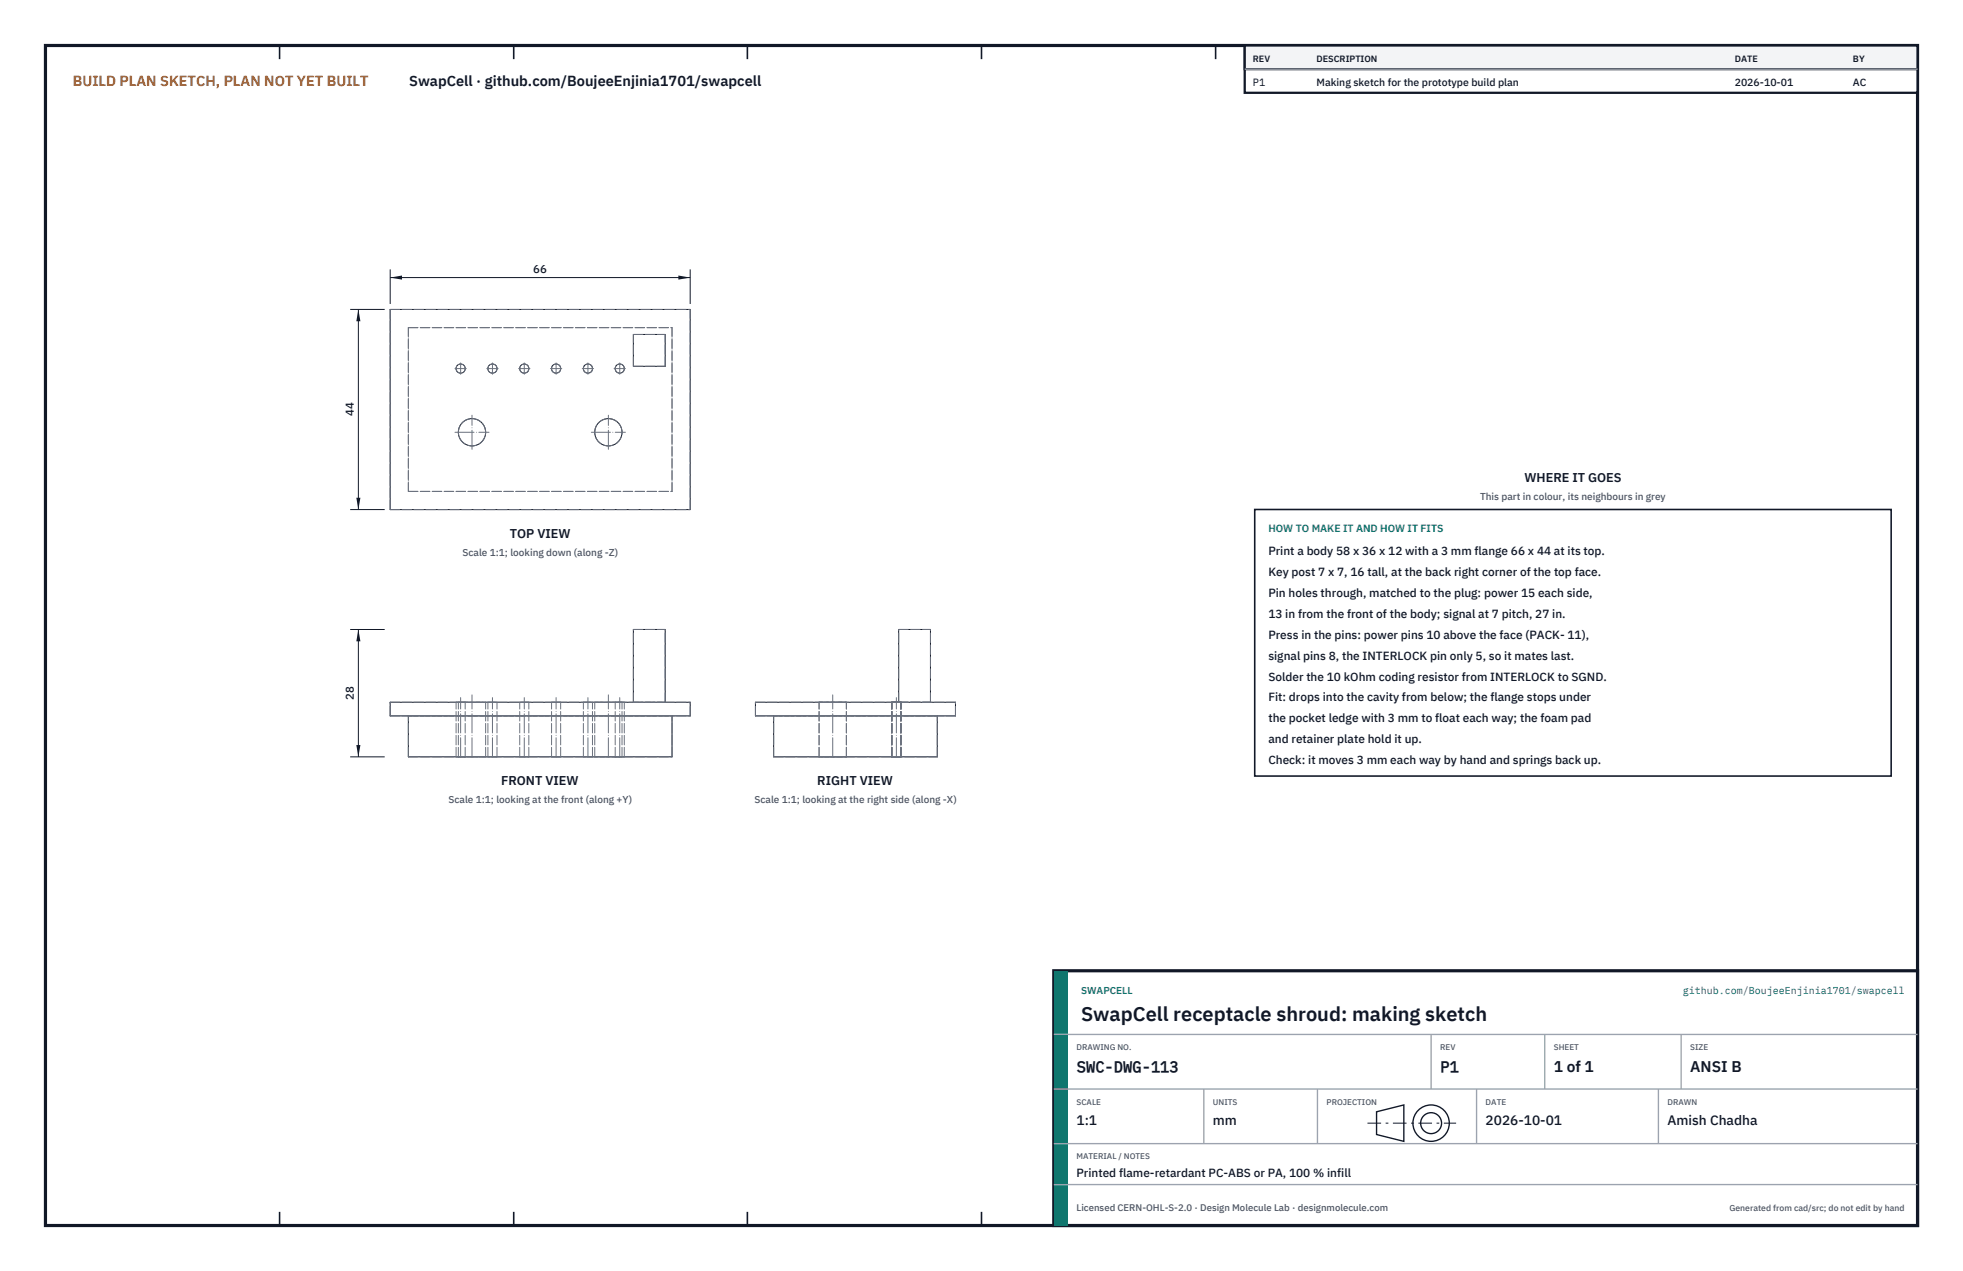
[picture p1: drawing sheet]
<svg xmlns="http://www.w3.org/2000/svg" width="432mm" height="279mm" viewBox="0 0 432 279" stroke-linecap="round" stroke-linejoin="round" font-family="sans-serif">
<defs><g id="words">
<text font-size="4.4" fill="#111827" x="237.8" y="224.4">SwapCell receptacle shroud: making sketch</text>
<g font-size="3.4" fill="#111827">
<text x="236.8" y="235.6">SWC-DWG-113</text>
<text x="316.8" y="235.6">P1</text>
<text x="341.8" y="235.6">1 of 1</text>
<text x="371.8" y="235.6">ANSI B</text>
</g>
<text font-size="3.2" fill="#b45309" x="16" y="19">BUILD PLAN SKETCH, PLAN NOT YET BUILT</text>
<text font-size="3.2" fill="#111827" x="90" y="19">SwapCell · github.com/BoujeeEnjinia1701/swapcell</text>
<g font-size="3" fill="#111827">
<text x="236.8" y="247.2">1:1</text>
<text x="266.8" y="247.2">mm</text>
<text x="326.8" y="247.2">2026-10-01</text>
<text x="366.8" y="247.2">Amish Chadha</text>
</g>
<g font-size="2.8" fill="#111827">
<text x="335.3" y="106">WHERE IT GOES</text>
<text x="112.1" y="118.2">TOP VIEW</text>
<text x="110.2" y="172.5">FRONT VIEW</text>
<text x="179.8" y="172.5">RIGHT VIEW</text>
</g>
<g font-size="2.6" fill="#111827">
<text x="279" y="122">Print a body 58 x 36 x 12 with a 3 mm flange 66 x 44 at its top.</text>
<text x="279" y="126.6">Key post 7 x 7, 16 tall, at the back right corner of the top face.</text>
<text x="279" y="131.2">Pin holes through, matched to the plug: power 15 each side,</text>
<text x="279" y="135.8">13 in from the front of the body; signal at 7 pitch, 27 in.</text>
<text x="279" y="140.4">Press in the pins: power pins 10 above the face (PACK- 11),</text>
<text x="279" y="145">signal pins 8, the INTERLOCK pin only 5, so it mates last.</text>
<text x="279" y="149.6">Solder the 10 kOhm coding resistor from INTERLOCK to SGND.</text>
<text x="279" y="154.2">Fit: drops into the cavity from below; the flange stops under</text>
<text x="279" y="158.8">the pocket ledge with 3 mm to float each way; the foam pad</text>
<text x="279" y="163.4">and retainer plate hold it up.</text>
<text x="279" y="168">Check: it moves 3 mm each way by hand and springs back up.</text>
<text x="236.8" y="258.8">Printed flame-retardant PC-ABS or PA, 100 % infill</text>
</g>
<g font-size="2.5" fill="#111827">
<text x="117.3" y="60">66</text>
<text x="77.8" y="91.5" transform="rotate(-90 77.8 91.5)">44</text>
<text x="77.8" y="153.9" transform="rotate(-90 77.8 153.9)">28</text>
</g>
<g font-size="2.3" fill="#111827">
<text x="275.6" y="18.8">P1</text>
<text x="289.6" y="18.8">Making sketch for the prototype build plan</text>
<text x="381.6" y="18.8">2026-10-01</text>
<text x="407.6" y="18.8">AC</text>
</g>
<text font-size="2.3" fill="#0f766e" x="279" y="117">HOW TO MAKE IT AND HOW IT FITS</text>
<g font-size="2.2" fill="#4b5563">
<text x="325.6" y="110">This part in colour, its neighbours in grey</text>
<text x="101.7" y="122.2">Scale 1:1; looking down (along -Z)</text>
<text x="98.7" y="176.6">Scale 1:1; looking at the front (along +Y)</text>
<text x="166" y="176.6">Scale 1:1; looking at the right side (along -X)</text>
</g>
<g font-size="2.2" fill="#0f766e">
<text x="237.8" y="218.4">SWAPCELL</text>
<text x="370.1" y="218.4">github.com/BoujeeEnjinia1701/swapcell</text>
</g>
<text font-size="2.1" fill="#4b5563" x="236.8" y="266.2">Licensed CERN-OHL-S-2.0 · Design Molecule Lab · designmolecule.com</text>
<g font-size="2" fill="#111827">
<text x="275.6" y="13.6">REV</text>
<text x="289.6" y="13.6">DESCRIPTION</text>
<text x="381.6" y="13.6">DATE</text>
<text x="407.6" y="13.6">BY</text>
</g>
<text font-size="1.9" fill="#4b5563" x="380.4" y="266.2">Generated from cad/src; do not edit by hand</text>
<g font-size="1.8" fill="#4b5563">
<text x="236.8" y="230.8">DRAWING NO.</text>
<text x="316.8" y="230.8">REV</text>
<text x="341.8" y="230.8">SHEET</text>
<text x="371.8" y="230.8">SIZE</text>
<text x="236.8" y="242.8">SCALE</text>
<text x="266.8" y="242.8">UNITS</text>
<text x="291.8" y="242.8">PROJECTION</text>
<text x="326.8" y="242.8">DATE</text>
<text x="366.8" y="242.8">DRAWN</text>
<text x="236.8" y="254.8">MATERIAL / NOTES</text>
</g>
</g></defs>
<path d="M10 10h411.8v259.4h-411.8z" fill="none" stroke="#111827" stroke-width=".7" stroke-linecap="butt"/>
<g fill="none" stroke="#111827" stroke-width=".35">
<path d="M61.5 10v3M113 10v3M164.4 10v3M215.9 10v3M267.4 10v3M318.9 10v3M370.3 10v3M61.5 266.4v3M113 266.4v3M164.4 266.4v3M215.9 266.4v3M267.4 266.4v3"/>
<path d="M318.9 266.4v3M370.3 266.4v3"/>
</g>
<g fill="none" stroke="#111727" stroke-width=".22">
<path d="M85.8 68h66v44h-66zM139.3 73.5h7v7h-7zM85.8 154.4h66v3h-66zM89.8 157.4v9h58v-9M139.3 154.4v-16h7v16M166.2 154.4h44v3h-44zM170.2 157.4v9h36v-9M197.7 154.4v-16h7v16"/>
<circle cx="101.3" cy="81" r="1.01"/>
<circle cx="103.8" cy="95" r="3"/>
<circle cx="108.3" cy="81" r="1.01"/>
<circle cx="115.3" cy="81" r="1.01"/>
<circle cx="122.3" cy="81" r="1.01"/>
<circle cx="129.3" cy="81" r="1.01"/>
<circle cx="133.8" cy="95" r="3"/>
<circle cx="136.3" cy="81" r="1.01"/>
</g>
<g fill="none" stroke="#6a7180" stroke-width=".22" stroke-dasharray="2.1 .5">
<path d="M85.8 68h66M89.8 72v36M89.8 72h58M139.3 73.5h7M147.8 72v36M139.3 80.5v-7M139.3 80.5h7M146.3 80.5v-7M85.8 112v-44M85.8 112h66M89.8 108v-36M89.8 108h58"/>
<path d="M147.8 108v-36M151.8 112v-44M139.3 138.4h7M197.7 138.4h7M85.8 157.4h66M85.8 157.4v-3M85.8 154.4h66M89.8 157.4h58M100.3 154.4h2M100.8 154.4h6M102.3 154.4h-2M106.8 154.4h-6"/>
<path d="M107.3 154.4h2M109.3 154.4h-2M114.3 154.4h2M116.3 154.4h-2M121.3 154.4h2M123.3 154.4h-2M128.3 154.4h2M130.3 154.4h-2M130.8 154.4h6M135.3 154.4h2M136.8 154.4h-6M137.3 154.4h-2"/>
<path d="M139.3 154.4h7M139.3 154.4v-16M146.3 154.4v-16M151.8 157.4v-3M166.2 157.4h44M166.2 157.4v-3M166.2 154.4h44M180.2 154.4h3M183.2 154.4h3M186.2 154.4h-6M196.2 154.4h1M197.2 154.4h1"/>
<path d="M197.7 154.4h7M197.7 154.4v-16M198.2 154.4h-2M204.7 154.4v-16M206.2 157.4h-36M210.2 157.4v-3M89.8 166.4v-9M89.8 166.4h58M100.3 166.4h2M100.3 166.4v-12M100.8 166.4h6M100.8 166.4v-12"/>
<path d="M102.3 166.4h-2M102.3 166.4v-12M106.8 166.4h-6M106.8 166.4v-12M107.3 166.4h2M107.3 166.4v-12M109.3 166.4h-2M109.3 166.4v-12M114.3 166.4h2M114.3 166.4v-12M116.3 166.4h-2M116.3 166.4v-12"/>
<path d="M121.3 166.4h2M121.3 166.4v-12M123.3 166.4h-2M123.3 166.4v-12M128.3 166.4h2M128.3 166.4v-12M130.3 166.4h-2M130.3 166.4v-12M130.8 166.4h6M130.8 166.4v-12M135.3 166.4h2M135.3 166.4v-12"/>
<path d="M136.8 166.4h-6M136.8 166.4v-12M137.3 166.4h-2M137.3 166.4v-12M147.8 166.4v-9M170.2 166.4v-9M170.2 166.4h36M180.2 166.4h3M180.2 166.4v-12M183.2 166.4h3M186.2 166.4h-6M186.2 166.4v-12"/>
<path d="M196.2 166.4h1M196.2 166.4v-12M197.2 166.4h1M198.2 166.4h-2M198.2 166.4v-12M206.2 166.4v-9"/>
<circle cx="101.3" cy="81" r="1.01"/>
<circle cx="103.8" cy="95" r="3"/>
<circle cx="108.3" cy="81" r="1.01"/>
<circle cx="115.3" cy="81" r="1.01"/>
<circle cx="122.3" cy="81" r="1.01"/>
<circle cx="129.3" cy="81" r="1.01"/>
<circle cx="133.8" cy="95" r="3"/>
<circle cx="136.3" cy="81" r="1.01"/>
</g>
<g fill="none" stroke="#6a7180" stroke-width=".22" stroke-dasharray="4.2 .5 0 .5">
<path d="M100.1 95h7.5M100.1 81h2.5M101.3 82.3v-2.5M103.8 98.8v-7.5M107.1 81h2.5M108.3 82.3v-2.5M114.1 81h2.5M115.3 82.3v-2.5M121.1 81h2.5M122.3 82.3v-2.5M128.1 81h2.5M129.3 82.3v-2.5"/>
<path d="M130.1 95h7.5M133.8 98.8v-7.5M135.1 81h2.5M136.3 82.3v-2.5M101.3 166.4v-13M103.8 166.4v-13.6M108.3 166.4v-13M115.3 166.4v-13M122.3 166.4v-13M129.3 166.4v-13M133.8 166.4v-13.6M136.3 166.4v-13"/>
<path d="M183.2 166.4v-13.6M197.2 166.4v-13"/>
</g>
<path d="M85.8 59.2v7.6M151.8 59.2v7.6M85.8 61h66" fill="none" stroke="#111827" stroke-width=".22"/>
<path d="M85.8 61l2.6-.4v.9zM149.2 60.6v.9l2.6-.5z" fill="#111827"/>
<path d="M77 68h7.6M78.8 68v44M77 112h7.6" fill="none" stroke="#111827" stroke-width=".22"/>
<path d="M78.8 68l-.4 2.6h.9zM78.4 109.4h.9l-.5 2.6z" fill="#111827"/>
<path d="M77 138.4h7.6M78.8 138.4v28M77 166.4h7.6" fill="none" stroke="#111827" stroke-width=".22"/>
<path d="M78.8 138.4l-.4 2.6h.9zM78.4 163.8h.9l-.5 2.6z" fill="#111827"/>
<path d="M276 112h140v58.6h-140z" fill="#fff" stroke="#111827" stroke-width=".35"/>
<path d="M273.8 10h148v10.4h-148z" fill="#fff" stroke="#111827" stroke-width=".5"/>
<path d="M273.8 10h148v5.2h-148z" fill="#f3f4f6" stroke="#111827" stroke-width=".5"/>
<path d="M273.8 15.2h148" fill="none" stroke="#9ca3af" stroke-width=".3"/>
<path d="M231.8 213.4h190v56h-190z" fill="#fff" stroke="#111827" stroke-width=".7" stroke-linecap="butt"/>
<path d="M231.8 213.4h3v56h-3z" fill="#0f766e"/>
<path d="M231.8 227.4h190M231.8 239.4h190M264.8 239.4v12M289.8 239.4v12M314.8 227.4v12M324.8 239.4v12M339.8 227.4v12M364.8 239.4v12M369.8 227.4v12M231.8 251.4h190M231.8 260.4h190" fill="none" stroke="#9ca3af" stroke-width=".3"/>
<g fill="none" stroke="#111827" stroke-width=".3">
<path d="M302.8 244.4l6-1.5v8l-6-1.5z"/>
<circle cx="314.8" cy="246.9" r="4"/>
<circle cx="314.8" cy="246.9" r="2.3"/>
</g>
<path d="M300.8 246.9h19.5" fill="none" stroke="#111827" stroke-width=".22" stroke-dasharray="3 1 .6 1" stroke-linecap="butt"/>
<use href="#words"/>
</svg>
